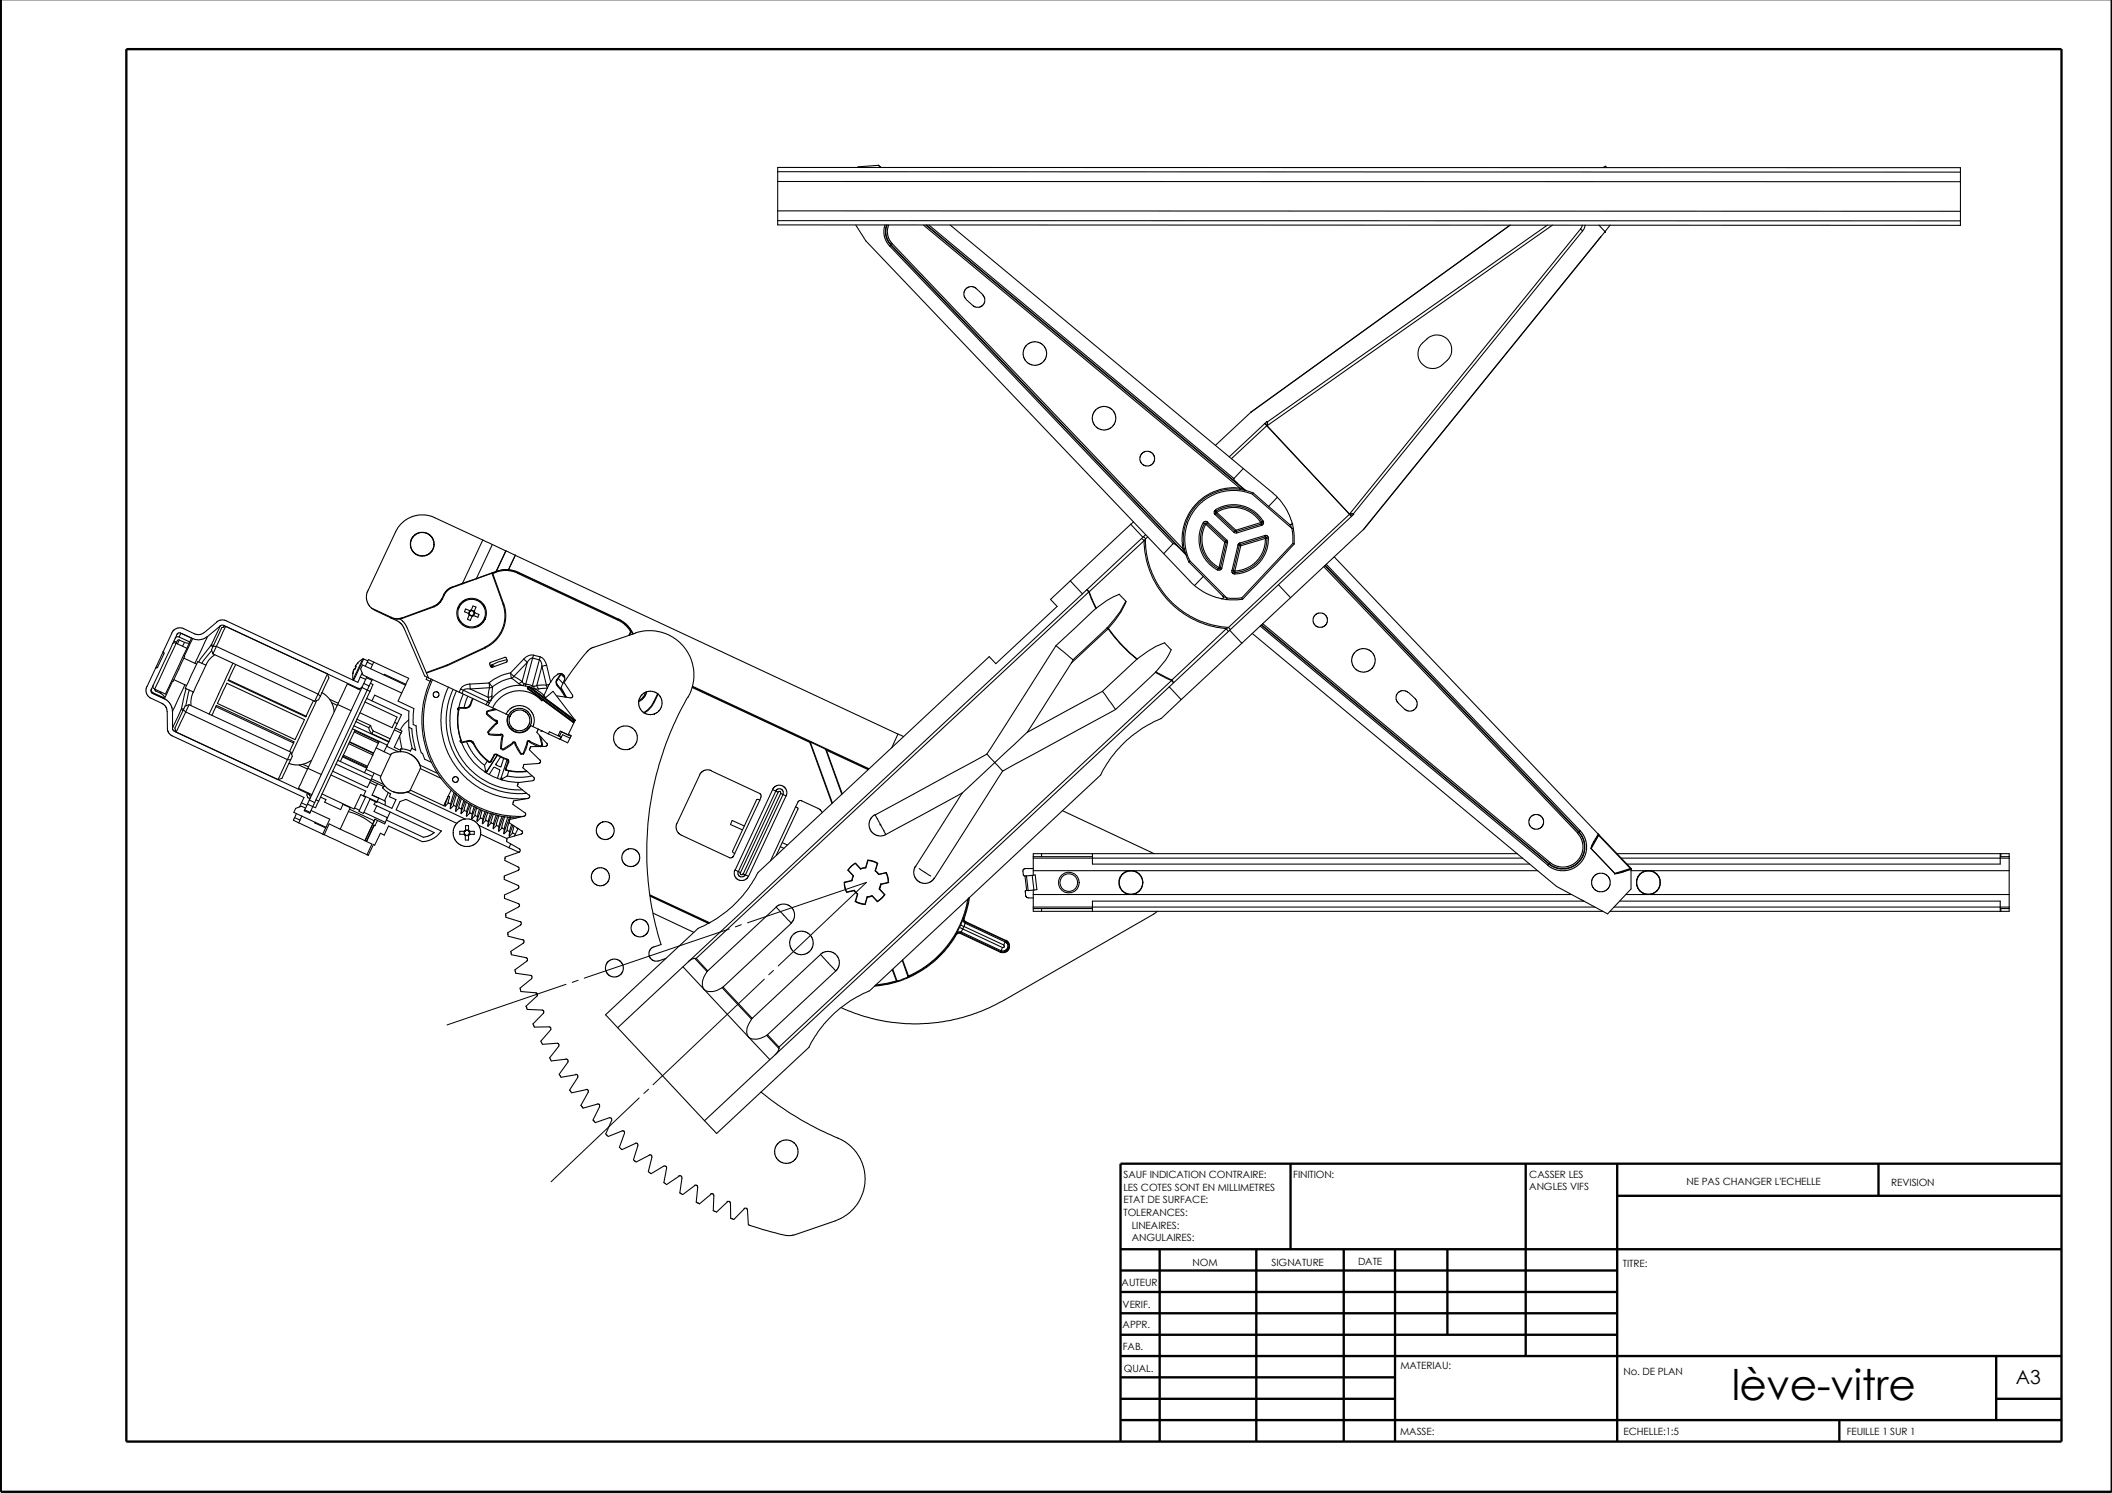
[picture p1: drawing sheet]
<svg xmlns="http://www.w3.org/2000/svg" width="420mm" height="297mm" viewBox="0 0 420 297" stroke-linecap="round" stroke-linejoin="round" font-family="sans-serif">
<defs><g id="words">
<text font-size="8.4" x="344.5" y="278.5">lève-vitre</text>
<text font-size="3.9" x="401.1" y="275.4">A3</text>
<g font-size="2">
<text x="223.5" y="234.4">SAUF INDICATION CONTRAIRE:</text>
<text x="223.5" y="236.9">LES COTES SONT EN MILLIMETRES</text>
<text x="223.5" y="239.4">ETAT DE SURFACE:</text>
<text x="257.3" y="234.4">FINITION:</text>
<text x="304.2" y="236.9">ANGLES VIFS</text>
<text x="304.2" y="234.4">CASSER LES</text>
<text x="335.5" y="235.8">NE PAS CHANGER L'ECHELLE</text>
<text x="376.2" y="236">REVISION</text>
<text x="223.5" y="241.9">TOLERANCES:</text>
<text x="225.2" y="244.4">LINEAIRES:</text>
<text x="225.2" y="246.9">ANGULAIRES:</text>
<text x="237.3" y="251.8">NOM</text>
<text x="253" y="251.8">SIGNATURE</text>
<text x="270.2" y="251.8">DATE</text>
<text x="223.1" y="255.9">AUTEUR</text>
<text x="322.9" y="252.1">TITRE:</text>
<text x="223.3" y="260.2">VERIF.</text>
<text x="223.3" y="264.3">APPR.</text>
<text x="223.4" y="268.6">FAB.</text>
<text x="223.6" y="273">QUAL.</text>
<text x="278.6" y="272.4">MATERIAU:</text>
<text x="323" y="273.5">No. DE PLAN</text>
<text x="278.5" y="285.4">MASSE:</text>
<text x="323" y="285.5">ECHELLE:1:5</text>
<text x="367.4" y="285.5">FEUILLE 1 SUR 1</text>
</g>
</g></defs>
<g fill="none" stroke="#000" stroke-width=".47">
<path d="M.2 -.1v296.9h419.9v-296.9M25.1 9.8h385v277h-385zM256.7 231.5v17M303.5 231.5v38.3M321.7 231.5v55.3M321.7 237.9h88.4M373.7 231.5v6.4M410.1 231.5h-187.2v55.3M222.9 248.5h187.2M222.9 252.8h98.8M222.9 257h98.8M230.7 248.5v38.3"/>
<path d="M249.9 248.5v38.3M267.3 248.5v38.3M277.5 248.5v38.3M287.9 248.5v17.1M222.9 261.3h98.8M222.9 265.6h98.8M222.9 269.8h187.2M222.9 274h54.6M222.9 278.3h54.6M397.1 269.8v12.7M397.1 278.3h13M222.9 282.5h187.2"/>
<path d="M365.9 282.5v4.3"/>
</g>
<g fill="none" stroke="#000" stroke-width=".21">
<path d="M154.7 33.3l235.3 .1v11.4l-235.3-.1zM154.7 36.1l235.3 .1M154.7 34.2h235.3M174.7 32.9l-4 .3-.1 .1M174.7 32.9l.5 .4M174.7 32.9l.6 .4M318.9 33.3l.5-.2 .2 .2M154.7 42h235.3M154.7 43.9h235.3M170.3 44.8l1.9 3.1 59.3 62.3M176.1 44.7l-.3 1 .1 1.3 .4 1.1 .7 .8M176.4 44.8l-.3 .9 .1 1.1 .4 1.1 .6 .8"/>
<path d="M176.5 44.7l-.3 1.1 .1 1.1 .5 1.2 .5 .6M176.8 44.8l-.2 .8v1l.3 1.2 .6 .6M177 48.9l56.4 59.3M177.2 48.8l-.2 .1M177.2 48.8l57.2 60M177.3 48.7l.2-.2 57.9 60.7M177.3 48.7l-.1 .1M177.3 48.7l58.5 61.5M183.7 44.8l63 52.3M184.2 44.8l63.4 52.7M184.4 44.8l61.8 51.4M184.8 44.8l60.7 50.4"/>
<path d="M189 44.8l58.3 48.4M195.5 58.7l.4 .7v.8l-.3 .5-.8 .4h-.6l-.5-.2-1.5-1.3M195.5 58.6l-1.5-1.4-.5-.2-.7 .1-.8 .5-.2 .6v.7l.4 .6M300.4 44.8l-51.5 37.2M307.8 44.8l-55.7 39.1h-.1l-7.5 7M308.9 44.8l-56.8 39.9M314.4 45.6l.5 .3M314.4 45.6l-45.9 56.6M314.8 44.8l-.4 .8M315.3 44.8l-.1 .5-.4 .7-45.6 56.2 .1 .1-15 14M318.1 44.8l1.3 1.3M318.2 47.5l-47 57.9"/>
<path d="M318.2 47.5h.1M318.4 47.2h.1M318.4 47.2l-.2 .3M319.4 46.1h.1M319.4 46.1l-1 1.1M320.3 44.8l-1 1.3M204.2 68.7l.7-.5 .8-.2 .8 .1 1 .5 .5 .7 .2 .8-.1 .9-.4 .8-.8 .7-.8 .2-.9-.1-.8-.4-.7-.9-.2-.8 .1-.8 .6-1M283 68.2a3.6 3.6 0 0 1 3.7-1.4 2.94 2.94 0 0 1 1.2 4.9 4 4 0 0 1-2.8 1.6 2.95 2.95 0 0 1-2.8-1.8 2.95 2.95 0 0 1 .7-3.3zM217.9 81.6l.7-.5 .8-.2h.9l1 .6 .5 .7 .2 .8-.1 .9-.4 .8-.9 .6-.8 .3-.8-.1-.8-.5-.7-.8-.2-.8 .1-.9 .6-.9M245.5 95.2l.1 .4 .6 .6M246.2 96.2l1.7 1.4M246.6 97.1l-1.6-.1-1.3 .2-2.4 .7-1.6 .9-1.9 1.6-1.3 1.9-.6 1.1-.5 1.4-.2 2.1 .2 2.3"/>
<path d="M246.7 97.4l1.1 .2-.2-.1M246.7 97.1l.9 .4M246.7 97.4l-2.5-.1-2.1 .5-2 1-1.1 .7-1 1-1.5 2.2-.8 1.9-.3 2 .2 2.6M246.7 97.1v.3M247.3 93.2l6.8 5.7M247.3 93.2l-1.8 2M247.6 97.5l.3 .1M247.9 97.6l1.4 .5M248.9 82l-7.1 6.6M248.9 82h.1M249.2 98.3l-1.2-.4-1.5-.3h-1.7l-1.3 .1-2.5 .9-1.6 1-1.1 1.1-1 1.3-.7 1.1-.6 1.6-.2 1.2v2.8l.4 1.6 .5 1.3M249.2 98.3l7.8 6.9"/>
<path d="M249.3 98.1l-.1 .2M249.3 98.1l3.1 2.7M252 84.7l-7 6.6M252 84.7l16.5 17.6M252 84.7l-.4-.5 .4 .5M252 84.7h.1M252.1 84.6l-.1 .1M252.1 84.6v.1M252.1 83.9v.7M252.2 83.9l-.1 .8M254.1 98.9l1.3 1.6 1.1 1.9a3.2 3.2 0 0 1 .5 2h-.4M254.1 98.9l-1.7 1.9"/>
<path d="M81.8 107.3l.8-1 .5-.3 .5-.1 1.3 .1 .5 .3 .8 1.1 .1 .5-.1 1.2-.3 .6-1 .8-.5 .1-1.3-.1-.5-.3-.8-1.1-.2-1.2 .3-.6M86.3 108.3v-.6l-.5-.9-.9-.7-.9-.2-.9 .2-.6 .3-.7 1-.2 .8 .2 .9 .4 .6 .7 .6 1 .3 .8-.1 .8-.4 .7-1 .1-.8M87.9 119.2l-.7 .9-.9 .5M88 119.2l-.3 .6-.5 .5-.9 .4M88.3 118.4h.1M88.3 118.4l-.4 .8M88.4 118.4l-.4 .8h-.1M90 116.8l-1 .5-.7 1.1M90 116.8v.1M90 116.9l-.9 .4-.7 1.1M92 116l.1 .2M92 116l-2 .8"/>
<path d="M94.8 115.1l-.1 .1M94.8 115.1l-2.8 .9M96 107.4l1.9 .9M96 107.4l-10.3-4.7-1.1-.3-1.5 .1-1.2 .3-1.2 .6-1.2 1.1-.7 1-5.8 12.4-.1 1.1 .2 .8 .3 .6 .5 .5M96 107.4l-4 8.6M97.9 114l.1 .1M97.9 114l2.2 6.2M97.9 114l-7.9 2.9M97.9 108.3l-3.1 6.8M97.9 108.3l2.7 1.3M98 114.1l2.2 6-.1 .1M98.5 113.7l.8-.2a5.6 5.6 0 0 1 2.7 0l1.1 .5"/>
<path d="M98.6 113.8v.1M98.6 113.8l-.7 .2M98.6 113.9l1-.3 1.4-.1 1 .2 1 .3M98.6 113.7v.1M98.6 113.9l-.6 .2M98.6 113.7l-3.8 1.4M98.7 113.7h.1M98.7 113.7h-.1M98.8 113.7h-.1M100.6 109.6l-1.9 4.1M100.6 109.6h.1M100.7 109.6l1.8 .8"/>
<path d="M100.7 109.6l-1.9 4.1M101.2 113.3h-1.1l-1.3 .4M101.2 113.3v.2zM101.2 113.3h.1M101.2 113.3l2 .6M102.5 110.4v.1M102.5 110.4l-1.3 2.9M102.5 110.5l-1.3 2.8M102.5 110.5l76.1 35.5M103.1 114l-.1 .1 20 9.3M103.1 114l19.9 9.3M103.2 113.9l-.1 .1"/>
<path d="M103.2 113.9l19.8 9.4M212.9 115.6l2.4 2.6M215.3 118.2l-92.4 86.3M216.6 117.8l1.4 3.2M216.6 117.8l-78.1 72.9M216.7 117.7l1.4 3.3M216.7 117.7l-.5-.4 .4 .5M216.7 117.7l-.1 .1M223.9 119.6l-1.2-1.4-2.5 1.3-2.1 1.5M223.9 119.6l.1 .1a16.2 16.2 0 0 1-3.5 5.3M223.9 119.6a16.6 16.6 0 0 1-3.6 5.3M224.9 104.3l-15.9 15 1.3 1.3-12.2 11.4-1.3-1.4-46 43-1.6 2.7a23.2 23.2 0 0 1-10.4 8.4l-18.3 17.2 19.7 21.1"/>
<path d="M224.9 104.3l2.5 2.6M225.5 103.8l-.6 .5M227.1 107.1l.5 .5M227.4 106.9l-12.1 11.3M227.5 106.8l.4 .4M227.6 107.6l-10.9 10.1M227.6 107.6l.1 2.1 .4 2 1.1 3.1 1.7 2.8 1.9 2.3 2.7 2.2 2.5 1.4 2.7 1 3.3 .6M227.9 107.1l.1 2.8 .4 1.7 .8 2.4 1.4 2.7 2.1 2.7 3 2.5 2.4 1.4 2.8 1 3.5 .5M227.9 106.4l-.5 .5M227.9 107.2l-.3 .4M228.3 106.8l-.4 .4M231.5 110.2l6.1 6.3 1.8-1.8"/>
<path d="M233.4 108.2l1 .6M233.4 108.2l-1.9 2M234.4 108.8l1.5 1.5M235.4 109.2l.4 1M235.6 109.2h-.2M235.6 109.2l.3 1.1M235.8 110.2l.1 .1M235.9 110.3l.1 .1M236 110.4l.5 1.4M236.5 111.8l2.9 2.9M236.8 111.6l-.3 .2M236.8 111.6l7.3 7.4"/>
<path d="M237.6 116.5l2.5 1.6 1.6 .7 1.3 .3M239.3 104l-.5 1.3-.3 1.3v1.3l.3 1.4 .6 1.4 .7 1.1 1.7 1.4 .4 .2 .1-.2M239.4 114.7l3.9 4 .8 .3M239.6 104.2l-.4 .9-.4 1.6v1.2l.3 1.4 .5 1 .8 1.3 .9 .9 1 .6M239.6 104.2l.3 .1M239.9 104.3l-.5 1.1-.3 1.2v1.3l.3 1.3 .5 1.2 .8 1.1 1.8 1.4M239.9 104.3l3.8 3.6M240.1 104.1l.2-.2 3.7 3.5M240.1 104.1h-.3l-.2 .1M240.1 104.1l-.2 .2M240.1 104.1l3.8 3.6M240.3 103.9l-.6-.2-.3 .3 .2 .2"/>
<path d="M241.7 102.4l3.8 3.5M241.8 101.5l-.3 .3v.4l.2 .2M241.9 101.7l1-.6 1.7-.4h1.1l1.3 .1 1.2 .5 1.3 .8 .9 .9 .7 .8M241.9 102.2l-.2 .2M241.9 102.2l3.8 3.5M241.9 101.7v-.1a.42 .42 0 0 1 .4-.5l1.3-.5 1.3-.2h1.1l1.6 .4 1.9 .9 1.1 1 .7 1M241.9 101.7l-.1 .2v.3M241.9 101.7l.2 .3M242.1 101.9l1.2-.6 1-.3h1.6l.9 .1 1.5 .5 .9 .6 .9 .8 .7 1M242.1 102l-.2 .2M242.1 102l3.8 3.5M242.5 112.9l-.2 .3"/>
<path d="M242.5 112.9l.3 .1M242.8 113h.3M242.8 113l-.2 .2h-.3M243.1 113l-.4 .4h-.5M243.3 118.6l.1 .3-.4 .2M243.7 107.9h.3M243.7 107.9l-1.2 5M243.9 107.7l.1 .2M243.9 107.7l-.2 .2M244 107.9l.2 .1M244 107.9l-1.2 5.1M244 107.4l.2 .6"/>
<path d="M244 107.4l-.1 .3M244.1 119l-.1 .3-1-.2M244.2 108l-1.1 5M245.1 113.5v.4l.5 .3M245.4 113.6v.1l.2 .2M245.4 113.6h.2M245.5 105.9l.5 .1M245.6 113.9v.3M245.6 113.6v.3M245.7 105.7l-.2 .2M245.7 105.7h.2M245.9 105.5v.2"/>
<path d="M245.9 105.5l-.2 .2M245.9 105.7l.1 .3M246.3 108.5h.2M246.3 108.5l-1.2 5 .3 .1M246.5 108.5l.3 .1M246.5 108.5l-1.1 5.1M246.7 108l-.4 .2v.3M246.7 108v.3M246.7 108.3l-.2 .2M246.7 108.3l.1 .3M246.8 108.6l-1.2 5M247 119h-2.9"/>
<path d="M247 119l.2 .3M247.2 119.3h-3.2M250.8 104l.1 .3M250.8 104l-4.9 1.5M250.9 104.3l.1 .2M250.9 104.3l-5 1.4M251 104.5l-5 1.5M251.1 103.8l.2-.1 .1 .4-.4 .4M251.1 103.8v.3l-.2 .2M251.1 103.8l-.3 .2M251.6 106.6h.4l.3 .4M251.6 106.6l.1 .2"/>
<path d="M251.6 106.6l-4.9 1.4M251.7 106.8h.2l.1 .3M251.7 106.8l.1 .3M251.7 106.8l-5 1.5M251.7 107.1v1.2l-.3 1.1-.4 .8-.9 1.3-.9 .9-1.3 .7-2.3 .5M251.8 107.1l-5 1.5M252 107.1v.9l-.4 1.6-.6 1.3-.7 .9-1.1 .9-1.1 .6-1.2 .4-1.3 .2M252 107.1h.3l-.3 2.2-.5 1.2-.9 1.4-1.1 1-1.3 .7-1.3 .4-1.3 .2M252 107.1h-.2M252.4 100.8l4.2 3.6M254.3 116.3l2.4 2.6M254.3 116.3l-9.7 9.1"/>
<path d="M256.6 104.4l.4 .8M256.7 118.9l-21.7 20.3M257 105.2l.2 1.3v1.6M257.1 104.1l.2 1M257.2 108.1l.3 .1-10.3 11.1M257.2 108.1l-10.2 10.9M257.3 105.1l-.3 .1M257.3 105.1l.2 1.3-.1 1.8M263.3 112.7l50.5 53M263.6 112.5l50.5 53.1M263.6 112.4l50.5 53.1M263.9 112.3l50.5 53"/>
<path d="M265.4 110.8l52.6 55.1M268.5 102.3l.4 .4-.4-.4M268.5 102.3l-24.1 22.5M268.5 102.3h.1M268.5 102.2l.1 .1M268.6 102.3h-.1M268.6 102.3h.7M269.3 102.2h-.8M271.2 105.4l-14.5 13.5M30.1 138.9l2.3 1.1 .6 .6 .3 1v3.6l.3 .7 .7 .5M30.2 137l-.2 .5 .4 .5M30.2 137l-.1 .4 .3 .4"/>
<path d="M30.4 137.8v.2M30.4 136.4l.1 .4 .3 .3M30.4 137.8l2.2 1M30.4 136.4l-.2 .6M30.8 137.1l.1 .4M30.9 137.5l1.1 .4M31 132.9l-1.9 4 .1 1.1 .3 .6 .5 .3M31 137.2l-.1 .3M32 137.9l.7 .7-.1 .2M32 137.7v.2M32.4 129.7l.2 .1v.2l-1.2 2.8-.4 .1M32.6 138.8l-.1 .1"/>
<path d="M32.7 139l.8 .5 .4 .6 .3 .7 .1 .8M34.3 135.6l-1.6 3.4-2.3-1M34.4 128l-4 8.4M34.6 135.2l2.5 1.2M34.6 127.6l-.2 .4M34.6 127.6l.5 .2M34.9 127l-.3 .6M35 128l-.5-.1-.1 .1M35 128l-4.2 9.1M35 128l2.2 1M35.1 127.8l-.1 .2M35.6 126.7h-.4l-.3 .3"/>
<path d="M35.6 126.7l2.1 1M35.7 127.3l-.4 .8M35.7 127.3h-.3l-.3 .5M35.7 127.3l1 .5M36 126h-.6l-.5 1M36 126l-.4 .7M36 126l2.1 1-.4 .7M36.1 126l2.2 1M36.5 130.4l.2 .2-2.3 5h-.3M36.6 130.9l2.5 1.2M36.7 127.8l-.4 .8M36.7 127.8l1 .2"/>
<path d="M36.8 136.2l-2.5 5.4M37 137l-.9 4M37.2 129l-4.3 9.1-2.1-1M37.7 137.3l-.8 3.2M37.7 128l-.5 1M37.7 127.7v.3M38.3 127l-1.7 3.6M41 132.3l-1.6-.7-1.5 3-1 2.3 1.6 .8M41.3 126.7l-2.5 5.3M41.3 126.7l-.8 .4-.8 .2-1.4-.3M42 128.4l-2.5 3.3M42 128.4l.3 .3"/>
<path d="M42.1 129.4l-1.9 2.6M42.4 130.1l20.2 9.4M42.4 128.6l1.7-3.7 .8-.3-1.9 4M42.4 128.6l-.3 .7 .3 .8M42.4 128.6h.6M42.5 128.4h-.5M42.7 130.3a6.3 6.3 0 0 0-2.2 3l-1 2.1a14.2 14.2 0 0 0-1.5 4.2v.8M43 128.6l-.6 1.5M43 128.6l20.3 9.5M43.1 123.7l.7-.3h1.1l26.3 12.4 .5-1.1M43.1 123.8l-2.5 2.1-.7 .3h-1.1l-2.6-1.3h-.8l-.8 .4-.4 .6-3.2 7M43.8 124.5l-1.8 3.9"/>
<path d="M43.8 124.5l-2.5 2.2M44.6 124.5l-.2 .3M44.6 124.5l-.5-.1-.3 .1M44.6 124.5l26.7 12.4M45.1 135.9l15.5 7.3-1.9 4-15.4-7.2zM45.5 135.3l-.1 .1 15.4 7.2 .1-.1M45.5 135.3l15.4 7.2M46.3 132l-4.7 10.1M46.9 132.2l-1.4 3.1M62.3 139.4l-1.4 3.1M63 139.4l-5 10.7M63.3 138.1l1.8-4 .3 .8-1.7 3.6"/>
<path d="M63.3 138.1l-.7 1.4M63.3 138.1l.4 .4M63.7 138.5l-.3 .7-.8 .3M64 137.8l.8 .5 1 1.1 .5 1.1 .2 1.1M65.6 139.1l1.7 .8M66 139.8l1.1 .5M70.3 133.3l-.1 .7v1.2M70.3 133.3l-.1 .7M70.6 133.1h-.1l-.2 .2M70.7 132.9l-.1 .2M70.7 132.5l.1 .3M70.7 132.5l.2 .1-.3 .5"/>
<path d="M71.2 131.9l-.5 .6M71.2 131.9h.1M71.3 136.9l-.1 .2M71.7 134.7l1.1 .5M71.7 137.3l-2.6-1.2-1.9 4.1M72 136.8l1.1 .5M72 136.8l-10.5 22.4M72 136.7l-.3 .2h-.4M72 133.9l-.3 .8M72.2 131.1l-1 .8M72.2 131.1l-2 4.1M72.2 131.1h.1"/>
<path d="M72.3 131.1l-2 4.3-.1-.2M72.3 131.1l.9 .4M72.4 136l-.4 .8M72.4 136l1 .5M72.6 139.7l6.4 3-.5 1M72.9 134.8l-.5 1.2M72.9 134.8l1.1 .5M72.9 138.9l7 3.3-.9 1.8M73 134.7l-.1 .1M73 134.7l-.8-.4-.5-1.2 .4-.8 8.6 4M73 134.7l1.1 .5M73.1 131.7l.2-.5 1.1 .5"/>
<path d="M73.1 131.7l1 .5M73.1 131.7l-.4 .8M73.1 137.3l-10.5 22.4M73.1 137.3l.5 .2M73.4 136.5l-.3 .8M73.6 137.5l-10.2 21.9M73.7 135.9l.5 .3-.6 1.3M73.9 121l3.9 1.8v.1zM74 139.4l.5-1.1 6.9 3.2v3.2M74 135.3l-.6 1.2M74.1 135.2l-.1 .1M74.1 135.2l5.8 2.7"/>
<path d="M74.1 132.2l-.4 .9M74.4 131.7l6.9 3.3-.6 1.1M74.4 131.7l-.3 .5M76.4 134.3l.1-.1 4.2 1.9M77.8 122.9l1.8 1 .5 .5 .2 .6M77.8 122.9l1 .3 1.2-.2M77.8 122.8l1.1 .3 1.1-.2M79.5 123.1l.8 .6 .6 1.1 4.3 10.1M79.9 137.9l-.7 1.6 3.1 1.5-.1 3.1 .6 .3M80 122.9v.1M80.4 125l4.1 9.5 .7 .4M80.7 136.3l-.8 1.6"/>
<path d="M80.7 136.1v.2M85 134.7l-.2 .5 .8 .4M85.2 134.9l6.1 2.8M85.6 135.6l-.7 1.7-.7 2.8-.3 2.4 .1 2.3 .3 2.4 .5 1.9 .9 2.4 1.2 2.1 1.5 2.1 2 2.1 1.2 1 2 1.3 2 1 2.2 .8 2.6 .6 2.3 .2M85.8 135.1l-.2 .5M86.1 135.3l-.9 2.1-.6 2-.3 2.6v2.8l.4 2.6 .7 2.5 .9 2.1 1.1 1.8 1.5 2.1 2 2 1.5 1.1 2 1.2 3 1.3 2.1 .6 2.5 .3h2.3M86.3 120.6v.1M86.3 120.6l-6.3 2.3M86.3 120.7l-6.3 2.3M89 132.3v.1M89 132.3l-4.2 1.5M89 132.4l-4.1 1.5"/>
<path d="M89.2 136.7l-1 2.7-.3 1.7-.2 1.9a12.6 12.6 0 0 0 .5 4l.9 2.7 1.5 2.7 2.3 2.5 1.8 1.4 1.8 1.1 2.9 1.1 2.8 .4 2.8-.1M90.2 137.2l-.7 1.4-.5 1.9-.2 2.2v1.9l.2 1.3 .6 2.2 .7 1.8 1 1.7 1.1 1.4 1.7 1.6 1.6 1.2 1.5 .7 2 .8 1.4 .3 2.1 .3 2.1-.1M90.8 137.5l-.7 1.8-.4 1.8-.2 3.3 .2 1.3 .5 2 .6 1.6 1 1.6 1.1 1.5 1.1 1.1 1.5 1.3 1.6 .9 1.6 .7 1.8 .5 1.9 .2h1.5M91.3 120.9l.8-1.1 .9-.5h1.3l.7 .2 1 .7 .5 1 .1 1.3-.3 .6-.7 1-1 .5-1.3 .1-.6-.2-1-.8-.5-.9-.1-1.3 .2-.6M91.3 137.7l.6 .3M91.6 137.1l.6 .2M91.6 137.1l-.3 .6M91.9 138l4.8 2.2M92.1 138.1a12.4 12.4 0 0 0 11.1 17.6M92.2 137.3l-.3 .7M92.2 137.3l4.8 2.3M93.1 138.5l-.8 2.3"/>
<path d="M93.2 122l.1 .4M93.2 122l.2 .1M93.3 122.4l-.3 .8 .5 .2 .4-.8M93.3 122.4l.6 .2M93.4 122.1v.2M93.4 122.3l-.1 .1M93.4 122.3l.3 .2h.3M93.5 121.5l.1 .1M93.5 136.1a2.04 2.04 0 0 0-1.9 1M93.5 136.1v1M93.5 121.5l-.9-.3-.2 .5 .8 .3M93.5 121.5l-.3 .5"/>
<path d="M93.5 137.1a1.44 1.44 0 0 0-1.3 .2M93.5 137.1l3.6 1.6M93.6 121.6l-.3 .2v.3M93.7 121.5l-.1 .1M93.7 121.5h.3l.3 .3M93.8 121.4l-.3 .1M93.8 121.4l-.1 .1M93.8 121.4l.3-.8 .6 .2-.4 .8M93.8 121.4l.5 .2M94 122.5l-.1 .1M94 138.9l-.4 1.4M94.1 122.4l-.1 .1"/>
<path d="M94.1 122.4l.1 .1M94.1 139l-.5 1.3M94.2 122.5l-.3 .1M94.3 121.8l.2 .1M94.3 121.8v.3l-.2 .3M94.3 121.6l.2 .3M94.3 121.6v.2M94.5 121.9l.8 .4-.2 .5-.9-.3M94.5 121.9l-.3 .6M96.6 128.9l-.1-.1-7.5 3.5M96.6 128.9l-7.6 3.5M97 139.6l.4 .3"/>
<path d="M97 139.6l-.3 .6M97.1 138.7l.1 .6M97.2 139.3l-.2 .3M97.2 139.3l.5 .1M97.3 135.9l.1 .9M97.3 135.9l.7 .8M97.3 135.9l-3.8 .2M97.4 139.9l-.3 .5M97.4 136.8l-.3 1.9M97.4 136.8l-3.9 .3M97.6 132.5l.3 .3M97.7 139.4l-.3 .5"/>
<path d="M97.7 132.3l.1 .3M97.8 132.6h.1M97.8 132.6l.1 .2M97.9 138.5l-.2 .9M97.9 138.5l-.8 .2M98 136.7l-.1 1.8M98 136.7l-.6 .1M98.1 132.5l-.2-.3-.1 .2v.2M98.1 132.5l-.3 .1M98.1 132.5l.3 .1M100.1 120.2l.3 1.3v1.6l-.4 2-1.2 1.9-1 .9-1.3 .8M100.2 120.1l.4 1.5v1.4l-.5 2.1-.5 1.1-.9 1.1-1 .9-1.1 .7"/>
<path d="M100.7 130.9l-.3-.1-2.9 1-.1 .3 .2 .5M100.7 131l.2 .4-.1 .3-2.9 1.1M100.8 131.2l-1.7 .5-1.6 .7M101.5 133.9l-2.1 .6-2.1 1.3M101.5 133.9l.3 1.1M101.5 133.9l.7 .7M101.7 134.9l-2 .7-1.7 1.1M101.8 135l1.4 1M102.2 134.6l1.7 1M102.2 134.6l-.4 .4M103.2 136l.8 .4M103.9 135.6l.4 .4"/>
<path d="M103.9 135.6l-.7 .4M104 136.4l-2.1 .1-1.6 .5-1.6 1.1-1.1 1.3M104 136.4l.6 .1M104.2 131.1l.7 .7M104.2 131.1l-2.7 2.8M104.3 136l-.3 .4M104.3 136l.3 .1M104.6 136.5l.5 .1M104.6 136.1v.4M104.6 136.1l1.3 .3M104.9 131.8l-1 3.8M104.9 131.8l-2.7 2.8"/>
<path d="M105.1 137.1l9 6.7M105.1 137.1l8.9 6.6M105.1 137.1h.1M105.1 137v.1M105.1 137l8.9 6.5M105.3 136.8h-.2v.2M105.3 136.7l-.3 .1 .1 .3M105.3 136.8l8.9 6.5M105.4 136.7l-.1 .1M105.4 136.7l-.3-.1-.2 .2 .2 .3M105.4 136.7l8.9 6.6M105.4 136.7l3 2.2"/>
<path d="M105.5 136.7l.2 .1M105.7 136.8l.5 .2M105.9 136.4l.3 .1M105.9 136.4l-.2 .4M105.9 130.9a1.26 1.26 0 0 0-1 .9M105.9 130.9l-1.3 5.2M105.9 130.9l1.4 .4M106.1 130.3a2.07 2.07 0 0 0-1.9 .8M106.1 130.3l-.2 .6M106.1 130.3l1.4 .4M106.2 137l.8 .4 1.2 .9M106.2 136.5v.5"/>
<path d="M106.2 137l1 .1M106.8 136.4l-.6 .1M106.8 136.4l.4 .7M107.3 131.3a1.49 1.49 0 0 1 .5 1.2M107.3 131.3l-1.4 5.1M107.5 130.7a2.12 2.12 0 0 1 1.2 1.6M107.5 130.7l-.2 .6M107.8 139.4l-1.1-1-1.9-.8a5.6 5.6 0 0 0-2.8 0l-1.3 .4-1 .7-1 1-.7 1.1M107.8 132.5l-1 3.9M107.8 132.5l.9 3.8M108 139.3l-.2 .1M108.2 138.3l.4 .5"/>
<path d="M108.4 138.9l6 4.4M108.4 138.9l1.6-1.4 4.4 5.8M108.7 136.3l-1.9 .1M108.7 136.3l.2 .6M108.7 132.3l-.9 .2M108.7 132.3l.8 3.4M108.9 136.9l-1.7 .2M108.9 136.9l-.7 1.4M108.9 136.9h.1M109.3 136.2l-.6 .1M109.3 136.2l-.4 .7M109.5 135.7l-.2 .5"/>
<path d="M109.5 135.7l.7-1 .7-.6 .6-.1 .6 .3 .2 .4v.5l-.7 1.6 1.1 1.9M110.7 135.2l-.1 .4 .1 .6 1 1 .9 1.5M110.9 136.4l1.5 2.3M110.9 135.3l-.2 .5 .2 .6M111.1 135l.9 1M111.5 134l.8 .9M111.5 134l-.6 1.3M111.6 134.2l-.7 1.1M112.3 135.8l1.6 2.5M113.9 138.3v.3l-.3 .3-2.9-.5M123 123.4l.6 .3 1 .8 .8 1.1M123 123.3v.1"/>
<path d="M123 123.2l1.7 1.2 .9 1.2M123.1 123.1l1.2 .9 .7 .5 1 1.6M125.6 125.6l-.5 .8M125.6 125.6l.2 .6M125.6 125.6l-.3 .8M126.4 125.9l2.1-.4h1.8l1.4 .3 1.3 .5 1.3 .7 1 .8 .8 .9 .6 .9 .7 1.5 .6 2.5v1.4l-.2 1.5-.9 2.2M126.4 126l-8.4 2.8-1 .7a37.7 37.7 0 0 0-4.8 6.3M128.4 137.7l-.3 .7-.5 .6-.5 .4M128.7 137.6l-.6 1.2-1.1 .8M130.1 139.6h.1M130.1 139.6l-.5 .9-1.6 1.3M130.2 139.6l-.5 .9-.8 .9-.7 .5"/>
<path d="M130.8 138l-.7 1.6M130.9 138.1l-.7 1.5M136.9 138.7a61 61 0 0 0-8.2 29v3.8a60.4 60.4 0 0 0 2.8 16.4l-1.5 .5-.5 .3-.4 .7 .1 .9 .3 .5 .7 .4h.7l1.6-.5M137.7 136.8l23.4 10.9M137.7 136.7l23.4 11M137.7 136.5l35.2 16.5M210.1 128.4l3.4 2.9M210.1 128.4l-13.8 21.6M213.1 131.9l-8.7 13.8M213.5 131.3l-.4 .6M218 121.1l-7.9 7.3M218.1 121l-.1 .1"/>
<path d="M219.3 137.5l-14.9 8.2M219.3 137.5l2.6 3.6M220.2 124.9l-6.7 6.4M220.2 124.9l.3 .2M220.3 124.9l.2 .1M220.3 124.9h-.1M220.5 125v.1a31.7 31.7 0 0 0 5.7 6M220.5 125.1l-7.4 6.8M220.5 125.1l.2 .3a31.6 31.6 0 0 0 5.4 5.7M220.5 125v.1M226.2 131.1l3.7-2.5 1.8-.7 1.3 1.4a14.1 14.1 0 0 1-3.1 4.5M226.2 131.1l-6.9 6.4"/>
<path d="M229.9 133.8l-8 7.3M229.9 133.8l3.1 1.6M229.9 133.6l3.2 1.7M232.6 136.7l2.4 2.5M232.6 136.7l-92.4 86.3M233.1 135.4l-78.1 72.9M233.1 135.3l.4 .5-.4-.4M233.1 135.3v.1M235 139.2l-4 3.8M244 125.1l.4 .5M244 125.1l-10.9 10.2M244.4 124.8l.4 .5"/>
<path d="M244.4 124.8l-.4 .3M244.6 125.4l2.4 2.6M244.6 125.4l-12 11.3M249.1 126l60.6 50.4 10.1 5.4 4.7-4.9v-3.9M250.7 124.5l57.2 47.6 .2-.2M250.9 124.4l57.2 47.5M251 124.3l57.2 47.5M251.2 124.1l57.2 47.5M272.9 133l.6-1 .1-.8-.2-.8-.7-.9-.8-.4-.9-.1-.8 .2-.8 .7-.4 .8-.1 .9 .2 .8 .7 .8 .8 .4 .8 .1 .8-.2 .8-.5M280.1 137.8l-.5-.3-.8-.1-.9 .6-.2 .5v.7l.2 .5 1.6 1.4M280.2 137.8l1.5 1.3 .2 .6v.6l-.4 .8-.6 .3-.7 .1-.7-.4M34.3 144.9l.1 .3 .3 .3"/>
<path d="M34.3 141.6v3.3M34.3 146.4l26.2 12.3-.5 1M34.9 145.2l-.2 .3 26.8 12.5M36.1 141l.3 .4M36.1 141l.5 .1M36.1 141l-1.8 3.9M36.5 141.2l-1.3 2.7a1.43 1.43 0 0 0-.2 1.8l1.9-4.1M36.5 141.2l.4 .4M36.9 141.6l20.3 9.5M37.6 140.2l-.7 1.4M37.6 140.2l20.3 9.4M37.6 140.2l-.8 .3-.3 .7"/>
<path d="M43 140.6l-.8 1.7M43 140.6v-.3l15.5 7.3-.1 .2M43 140.6l15.4 7.2M57.2 151.1l-1.9 4 .9-.4 1.6-3.5M57.2 151.1l.6 .1M57.9 149.6l-.7 1.5M57.9 149.6l.3 .9-.4 .7M58.4 147.8l-.8 1.7M59.5 152.2l1.7 .8M60 159.7l1 .5M60 159.7l-.4 .8M60.3 152.1l1.1 .5"/>
<path d="M61.2 160l-.6 1.1M61.2 160l1 .5M61.2 152.9l-1.8 3.9 2.6 1.3M61.2 152.9l2.7 1.2M61.3 157.8l-.3 .4 .2 .5 .5 .2M61.4 158l.3 .3v.4M61.5 159.2l-.3 .8M61.5 159.2l1.1 .5M61.9 151.3l-1 .5-1 .3-1.2 .1-1.2-.3M62.6 159.7l-.4 .8M62.9 159.1l.5 .3M63.4 159.4l-.6 1.3-.6-.2"/>
<path d="M63.7 158.6l1.1 .5-.2 .5 3.2 1.5 .4-1.1 1.5 .7-2 4.3M64 157.9l6.4 3.1 1.4-2.9 .5 .3M65.8 154.2l7 3.2-.5 1M66.2 153.4l6.9 3.3 .7-1.5M66.8 152l7 3.2M67.2 140.2l2.6 1.2M67.2 140.2l-6 12.7M67.2 151.3l6.9 3.2M68.1 150.6l4.8 2.2M68.2 150.5l4.8 2.2M68.3 150.2l4.8 2.2M69.4 148l4.8 2.2-1.1 2.2"/>
<path d="M69.5 147.7l4.8 2.2M69.5 147.6l4.8 2.2M70.1 145l6.9 3.3M70.4 144.4l6.9 3.2M70.5 145.6l4.8 2.3M70.6 145.4l4.8 2.2M70.6 145.2l-2.9 6.3M70.8 143.6l2.6 1.2M71 143.1l2.7 1.3M71.6 141.8l6.4 3 .5-1.1M72.3 158.4l.4 .2-1.3 2.8 .9 .4 1.3-2.8 1.4 .6v-.1M72.3 158.3l2.7 1.2"/>
<path d="M72.8 153.1l3 1.3M72.9 152.8l-.4 .9M73 152.7l-.1 .1M73.1 152.4l-.1 .3M73.4 144.8l.1 .4 .5 .8M73.6 155.7l1.3 .6M73.7 144.4l.5 1M73.7 144.4l-.3 .4M73.7 155.3l1.4 .6M73.9 154.9l2.4 1.2M74 146l3.4 1.5M74 158.2l2.7 1.2-.1 .8"/>
<path d="M74.1 154.5l-.3 .7M74.2 145.4l-.2 .6M74.2 145.4l3.4 1.6M74.3 149.9l-.1 .4M74.3 149.8v.1M74.4 153.8l-.3 .7M74.7 159.5l-.3 .6 12 5.6-.9 .5-1.3 .4-7.3-3.4M74.8 148.8l3 1.4M74.9 156.3l-.9 1.9 1.3 .6-.3 .7M75.1 155.9l-.2 .4M75.1 155.9l1.2 .6M75.1 155.9h.1"/>
<path d="M75.3 147.9l-1 1.9M75.4 147.6l-.1 .3M75.4 147.5v.1M76.1 156.7l.7 .7 .9 .5M76.5 156.3l-.4 .4M76.5 156.3h.1M76.9 148.5l2.4 1.1M77 148.3l-.6 1.3M77.2 157.7l-.7 1.6M77.3 147.6l-.3 .7M77.4 147.5l-.1 .1M77.6 147l-.2 .5"/>
<path d="M77.7 157.9l-.2 .6 1.3 .6-.8 1.7-3-1.3M77.8 150l1.3-.4h1.6l1.7 1 .9 1.2 .4 1-2.3 4.6-1.2 .4h-1l-1.1-.3-1.3-.8-.9-1.3-.2-.9 2.1-4.5M78.3 157.6l.9 .2h1l.9-.2 11.5 5.4M78.4 145.2l1.4 .6M78.5 143.7l.5 .3M78.6 144.8l1.4 .7-.2 .3M79 144l-1.4 3M79.5 146.4l.5 2.6M79.7 149v.6zM79.8 145.8l-1.4 2.9 1.3 .6M81.3 143.2l-.8 .8-.8 1.3M81.4 144.7l.2 2.4 .4 1.8"/>
<path d="M81.4 144.7l.5 .3M81.6 157.2l6.7 3.1 .8-1.8M81.7 150.1l1 .7 .9 1.4 3.5 1.7M81.9 145l.3 2.4 .5 1.9-.8-.4-.3 .5-.8-.3-1.1-.1M82.8 144.4l.3 2.9 .7 2.5 .3 .1 .4 1.1 1.3 .7M83.6 152.9l4.1 2M88.6 159.6l-.1 .8M89.1 158.5l-.6 1.9 .8-.7M89.1 159.7l.6 .3M89.1 158.5h.3M89.2 158.4l.2 .1M89.4 158.5l-.2 1.2"/>
<path d="M89.7 157.2l-.6 1.3M90.3 157.6l-.6 2-.1 1.2M90.6 157.9l-1 3 .7-.7M90.8 158l-.6 2.2 .5 .3M91.3 140.8h1.4M91.3 158.4l-.5 1.8-.2 1.1M91.3 141.2l-.1 .2M91.3 141.2l-.2 1.5v1.3l.3 2.1 .4 1.2M91.6 158.6l-.9 2.4-.1 .3 .1 .1 .1-.1M91.6 147.2l.2 .1h-.2v.4l1.6-.3M91.8 158.8l-.5 1.9M92.3 159.2l-.5 1.6-.1 1"/>
<path d="M92.5 159.4l-.7 2.2v.2M92.7 140.8v.1h-1.6l-.1 .2 .3 .1M92.8 159.6l-.4 1.6M92.8 147.5l1.3 2.4 .9 1.1 1.4 1.3M93.2 147.4v.1M93.2 147.4h.5l.6 .5M93.2 147.5h.5l.4 .5 .2-.1 1.3 2.1 1.7 1.5M93.2 147.5l-1.4 .3M93.3 159.9l-.4 1.2-.1 1.2M93.5 140.2l-.3 .4-.5 .2M93.6 160l-.8 2.4 .7-.7M93.6 140.3l-.5 .5-.4 .1"/>
<path d="M94.1 147.9l1.3 2 1.9 1.7M96.4 152.3l.2 1M96.6 153.3l-.2 .2h.4M96.6 153.3l.2 .2M96.7 140.2l.4 .2M96.8 142l.8 .8 1 .7-1.7-1.5M96.8 142h.1M96.8 153.5h.1M96.8 141.6v.4M96.8 141.6h.2M96.9 153.5l-.2 .2M97 141.6l-.1 .4"/>
<path d="M97 151.4l-.6 .9M97.1 145.7l.1 .4M97.1 140.4l.9 .4M97.2 145.7l.1 .3M97.2 146.1l1.1 .2h1.3M97.3 146l-.1 .1M97.3 146l2.2 .1M97.6 151.5l-.3 .1M97.6 151.5l.1 .1M97.7 151.6h-.4M98 140.8l2.7 1.3M98.3 150.2l.1 .1"/>
<path d="M98.3 150.2l-.7 1.3M98.4 150.3l.1-.2 .3 .1 .1-.1 2.1 .9M98.4 150.3l-.7 1.3M98.5 141.1l-1.7 .5M98.5 143.4h.3l.1 .3-.3 .2M98.6 143.3a.4 .4 0 0 1 .3 .6l-.2 .2M98.6 143.9l-.2 .2a3 3 0 0 0-1.3 1.6h.1M98.6 143.9l.1 .2M98.7 144.1l-1.5 1.6M98.8 141.2l-1.8 .4M98.8 150.2l1.6 .8 .5 .2 .1-.1 .2 .5M98.8 150.1l-.3-.1-.2 .2"/>
<path d="M98.9 150.3l-2 3.2M98.9 150.2l-2.1 3.3M99.4 153.2l-.4 1.7M99.4 153.1l-1.1-.4-1 1.4M99.5 146.1l.3-.1 .2 .2v.5M99.5 146.1l.1 .2M99.6 150.6l-1 1.5 .4 .3 .7 .1 .5-1.6M99.6 146.3l.2-.1 .1 .1v.3M99.6 149l.4 .2M99.7 154.8v.3M99.7 154.8l.2 .4 .1-.3M99.7 154.8l.3 .1"/>
<path d="M99.7 148.8l.4 .3M99.7 148.8l-.1 .2M99.9 146.6l-.3 1.2v1.2M99.9 146.6l.1 .1M100 146.7l-.3 2.1M100.1 149.1l-.1 .1M100.5 152.9v.3h.3M100.7 153l.1 .2M100.7 142.1l.5 .2 .6-.8 .7-.4 1.1-.2 .7 .2 .9 .7 .4 .7 .1 1.1-.1 .6-.7 1-.7 .4-1.1 .1-.7-.2-.9-.6-.4-.8-.1-1.1 .2-.7M100.7 142.1l.8-1.1 .8-.5 1.3-.1 .9 .2 .6 .4 .6 .5 .4 .8 .2 1.3-.3 1M100.7 153.2l1.9 .4 2.3-.1M100.8 153.2l1.8 .3 2.2-.1"/>
<path d="M100.9 154.4l1.7 .2h1.4l1.9-.2M101.1 151.6h.1M101.1 151.6l-.4 1.4M101.1 151.6l-.2-.4-1.2 3.6M101.1 142.3l-.2 .8 .1 1.1 .5 .7 .9 .7 .8 .2 1.1-.2 .5-.3 .8-.9M101.2 153.4l-.3 1-.9 .5M101.2 151.6l-.5 1.4M101.5 142.5l.6-.8 .5-.3 .4-.1 1 .1 .6 .2 .7 .9 .1 .5-.1 1-.3 .6-.9 .6-.4 .2-1.1-.1-.5-.3-.7-.9-.1-1.1 .2-.5M101.9 147.9l.2-.3h.2l.3 .1v.3M101.9 147.9v.2l-.7 .4-1.2 .7M101.9 147.9l-1.8 1.2M102.1 147.9l.2-.2 .2 .3"/>
<path d="M102.1 159.6l-.1 .4 2.4 1.7M102.1 159.6h.1M102.5 148a4 4 0 0 0 1.1 2h.1M102.5 148h.1M102.6 148l1.1 1.9M103 156l-.1 .3 2.3 1.9M103 156h.1M103.7 149.9v.1M103.7 150h.4M104.1 149.9h-.4M104.1 149.9l.7-2.1h.2l-.3 1-.6 1.2M104.1 149.9v.1"/>
<path d="M104.1 152.4l-.1 .3 2.2 2M104.1 152.4h.1M104.2 152.1l-.1 .3M105.2 158.1a.43 .43 0 0 1-.1 .7l-2.9 .5-.1 .3M105.4 147.6l1.8 .9M105.4 147.6l-.3-.2-.1 .4M105.4 148.8l-.1 .4 2.1 2.1M105.4 148.8h.1M105.5 147.6l-.4-.2-.3 .4M105.5 147.6h-.1M105.5 147.6l2 .9M105.5 144.3l.5 .3"/>
<path d="M106 144.6l3.1 1.4M106.2 154.7a.4 .4 0 0 1-.2 .6l-2.9 .4-.1 .3M106.9 145.4l-.1 .3 2 2.2M106.9 145.4h.1M107.1 145.1l-.2 .3M107.3 146.3l.6 2M107.4 151.2l.1 .5-.3 .2-2.9 .2M107.5 146.5l.4 1.8M107.5 148.5h.1M107.8 148.2l-.3 .3M107.9 148.3l-.3 .3M108 145.5h-.4"/>
<path d="M108.8 147.9l.1 .2-.2 .4h-3.1l-.2 .3M109.1 146l2.3 1.1M109.1 146l.2-.4 2.3 1M111.1 146.3l.2 .1M111.4 147.1h.1M111.6 146.6l.1 .1M111.6 146.6l-.2 .5M111.7 146.7l-.2 .4M111.7 146.7l.2-.5 1.5 .7M113.1 146.1l.5 .2v.2M113.4 146.9l-.5 .9-1.4-.7M113.6 146.5l-1.9-.9-.4 .9"/>
<path d="M113.6 146.5l-.2 .4M114 143.5v.2M114 143.7l.1 .1M114.2 143.3l-.2 .2M114.3 143.3h-.1M114.3 143.3l-.3 .4M114.3 143.3h.1M114.4 143.3l-.3 .5M114.4 143.3l-1.4 2.9-1.5-.7-.5 .9M125.2 149l-.3 .1-1.3-.1-.8-.5-.6-.8-.1-.5 .1-1.3 .5-.7 .9-.6 .4-.2 1.3 .2 .9 .6 .4 .7 .2 .4-.2 1.4-.8 1-.6 .4M141.5 153.4l9.7 4.5 .2 .3-.2 1M141.5 153.3l-.5-.1h-.7l-.6 .3-.4 .5-4.7 9.9-.1 1 .4 .8 .5 .4 9.8 4.6 .5-.1 .5-.8"/>
<path d="M151.2 159.2l-.7-.1-4.8 10.2v.2l.5 .3M151.2 159.2l-5 10.6M153.7 157.1l.2-.3 .6-.5h1.1l.6 .5 .3 .4v.7l-.1 .4M153.7 157.1l-7.4 16 .6 .3M153.7 157.1l.6 .3M154.3 157.4l.2-.3 .8-.2 .5 .6v.6M154.3 157.4l.5 .2M154.3 157.4l-7.4 16M154.8 157.6l-7.5 16-.4-.2M154.8 157.6l.3-.2 .2 .5M155.3 157.9l.5 .2M155.3 157.9l-7.4 16"/>
<path d="M155.8 158.1l.6 .3-7.5 15.9M155.8 158.1l-7.5 16M161.1 147.7l.2 .2M161.1 147.7l4.4 12.2M161.3 147.9l4.3 11.9M161.4 147.7l2.8 1.4M161.4 147.7h-.1v.2M164.2 149.1l.2 .2M164.2 149.1l3.3 8.9M164.4 149.3l.1-.2 8.3 3.9M164.4 149.3l3.1 8.6M164.4 149.3l8.3 3.8"/>
<path d="M178.6 146l1.1 .6M178.6 146l-1.2 2.8M191.4 157.8l-15.2 8.2M191.4 157.8l-9.5 15.1-.1 .8 .2 .8 .6 .8 .5 .3 .7 .2 .8-.1 .6-.3 .7-.6M196.3 150l-22.2 12.1 .4 .8M196.3 150l1.6 1.7M197.9 151.7l-6.5 6.1M197.9 151.7l1.6 1.7M199.5 153.4l-13.6 21.4M204.4 145.7l-6.5 6M221.9 141.1l-22.4 12.3M230.9 143l-2.5 1.2-2.4 1.6a21.8 21.8 0 0 0-7 8.4l-46.1 43"/>
<path d="M58.6 162.7l-.2 .5 1 .5M58.6 162.7l1.1 .5M59 161.9l-.4 .8M59.4 163.7l4.8 2.2M59.7 163.2l-.3 .5M60.1 162.3l-.4 .9M60.6 161.1l-.1 .2 1.1 .5 .1-.2M60.6 161.1l1.1 .5M60.8 160.8l-.8-.4-1.2 .4-.3 .8 4.2 2M61.9 161.2l3.7 1.8-1.4 2.9M62.2 160.5l-.5 1.1M62.7 163.6l-.1 .1 2.2 1"/>
<path d="M62.7 163.6l2.1 1M62.7 163.6h.1M64.2 165.9l.3 .2M64.5 166.1l8.5 4M67.7 165l4.9 2.3M67.7 165l-2.2-1.1-1 2.2M68.6 160.1h-.1M69.3 161.5h.1a11.7 11.7 0 0 1 4.7 2.5M69.5 161l4.9 2.3M70.6 160.7l.9 .5M72.4 161.6l4.3 2M72.6 167.3h.1"/>
<path d="M72.6 167.3l.3 .1M72.9 167.4h.1M72.9 167.4l1.1 .5-1 2.2M74.4 164.2l-1.5 3.2M74.4 164.2h.1M74.4 164.2l.2 .1M74.5 164.2l-1.6 3.2M74.5 164.2l.1 .1M74.6 163l-2 4.3M74.6 163h.1M74.6 163l.5 .2M75 160.3l-.6 1.2 2.7 1.2"/>
<path d="M75.1 163.2l-.5 1.1M76.9 163.2l-.4 .7-1.4-.7M77 162.6v.3M77.6 161.5l-.7 1.7M87.8 165.3l-1.5 1.5-1.1 .5-1.1 .2-6.8-3.2-.9 1.9-.7-.4-1.2 2.3-.2-.1-1 2.2-.3-.1M90.9 163.8l-10.1-4.8-1.2 .5-.8 1.6 9 4.3M91.3 160.7l.5 .3M91.4 160.7l-.7 .7M92.4 161.2l.5 .3M92.4 161.2l-.6 .7M92.5 166l.1 .1M92.5 165.4l-.1 .2 .1 .4"/>
<path d="M92.5 165.4h-1v.6h1M92.6 166.2l-.2-.2v-.6l.2-.3 .7 .1 .2 .2v.6l-.3 .2h-.6M92.6 166.1v.1M92.6 166.1h.6M92.6 165.3l-.1 .1M92.6 165.3l.2-.1 .4 .1M92.6 165.3v-1h.6v1M93.2 165.3l.1 .1M93.2 166.1v1h-.6v-.9M93.3 166l-.1 .1M93.3 165.4v.6M93.3 165.4h1v.6h-1"/>
<path d="M93.8 160.1l-.4 1.6 .5 .3M94.3 160.4l-.3 1.3-.2 1.1M94.6 160.5l-.8 2.4 .8-.7M94.9 160.7l-.4 1.5 .5 .3M95 162.3l-.1 1M95.2 164.2l5.6 2.6M95.4 161l-.4 1.3M95.6 162.7l.4 .2M95.6 166l5.6 2.7M95.7 162.7l-.7 .7M95.7 161.1l-.8 2 .1 .2M95.9 161.2l-.3 1.5"/>
<path d="M96.5 161.4l-.5 2.4M96.6 163.2l.5 .2M96.8 161.5l-.8 2.4 .7-.7M97 161.6l-.4 1.6M97.1 163.4l-.1 .9M97.6 161.8l-.5 1.7M97.8 163.7l-.7 .7M97.9 161.8l-.8 2.1v.4M98.2 161.9l-.5 1.8 .5 .3M98.2 163.9l-.1 .9M98.7 162.1l-.5 1.7M98.8 164.2l-.6 .6"/>
<path d="M99 162.2l-.8 2.3v.3M99.3 162.2l-.5 1.7v.3l.5 .3M99.8 164.7l.5 .3M99.9 162.4l-.6 1.9-.1 1M100.1 162.4l-.9 3 .7-.7M100.3 174.6h.1M100.4 178.4h.1M100.4 162.5l-.6 2.2M100.4 170.8v.4l2.7 1.3M100.4 170.8h.1M100.8 167.1v.3l2.6 1.5 .1 .4-.2 .2-2.8 1v.3M100.8 167.1h.1"/>
<path d="M100.9 165.2l.5 .2M101 162.5l-.6 2.1-.2 1.2M101 165.1l-.7 .8M101.2 168.7l2.1 .9M101.3 163.5l-.4 1.7M101.3 163.3v.4l2.5 1.6M101.3 163.3h.1M101.4 162.5l-1.2 3.4 .1-.1M101.6 162.4l-.1 .6M101.6 167.9l-.4 .8M101.8 164l-.4 1.4M102 164.2l-.7 2.1 .1-.9"/>
<path d="M102.1 165.7l-.7 .6M102.3 164.3l-.4 1.4 .6 .3M102.8 164.7l.2 .2 .1-.1-.7 1.5M103.1 172.5l.2 .2-.2 .5-2.8 1.1v.7l2.8 1.1 .1 .3-.2 .4-2.6 1.3v.6l2.8 1.1M103.1 179.8a.35 .35 0 0 1 .3 .3 .35 .35 0 0 1-.2 .3l-2.6 1.4v.3M103.8 165.3l.2 .2-.2 .4-2.9 .9-.1 .3M104.4 161.7a.43 .43 0 0 1-.1 .7l-2.9 .6v.3M118.8 172.8l.4-.2 .9 .2 .8 .6 .2 .4 .1 .9-.1 .4-.6 .8-.5 .2-.8 .1-.5-.1-.3-.2-.6-.8-.2-.4 .2-1 .6-.7 .5-.2M119.8 163.6l.5-.2 .8 .2 .6 .4 .4 .7 .1 .6-.1 .6-.5 .7-.6 .4h-.7l-.9-.2-.5-.6-.3-.5v-.8l.3-.6 .5-.6 .5-.1M129.3 178.1l11.9 5.5M129.3 178.2l11.8 5.5M129.4 178.3l11.6 5.4"/>
<path d="M146.2 173.1l-.1 .3v.8l.3 .5 .7 .4h.9l.5-.3 .4-.5M146.9 173.4l-.1 .5 .3 .5 .7 .1 .4-.4M147.2 173.6l.2 .4 .5-.1M147.9 173.9l.4 .2M148.1 164.3l-2.4-1.1-.4 .8 2.4 1.1M148.3 174.1l.6 .2M155.2 168.4l.7 .4M155.6 167.6l1 .5M158.3 160.5l.4-1 .4-.2h.3l3.4 1.6 .8 .8M158.3 160.5l.4 .2v.3l-4.3 9.2M158.3 160.5l-5 10.8M168.4 177.5l1.5-.3 .7 .7-.5 1.5 1.5 .5h.5l.4-1.5 1-.2"/>
<path d="M168.8 173.1l1 1.1-.3 1-1.5 .4 .2 1.4 .3 .5 1.5-.4 .6 .7M170.6 177.9l-.4 1.4 .9 .4 1 .2M171.2 172.9l-1.1-1.1-.7 .5-.7 .8M172.6 171.2l-.4 1.4-1 .2-1.1-1.1-.8 .7-.6 .7 1 1.1-.3 1-1.5 .4 .2 1.1 .3 .8M172.6 171.1l1.2 .2 .8 .4-.5 1.5 .7 .7 1.5-.3M172.7 171.2l-.5 1.5-1 .2M172.7 171.2l.9 .2 .9 .4-.4 1.5M174.1 162.1l-.8 .6-.4 .9v.9l.3 .8 .6 .6 .9 .4h.6l.9-.2M174.1 173.2l.7 .8 1.5-.3M174.5 162.9l1.7 3M174.5 162.9h.1M175.1 164h.1"/>
<path d="M175.1 164.1l.1 .1M175.2 175.9l-.3 1 1.1 1.1-1.4 1.3-1.1-1.1M176 178l-.5 .7-1 .7-1-1.1-1 .2-.4 1.5M176.2 165.9v.1M176.3 173.6l.3 1.1 .1 .9-1.5 .3-.2 .9 1.1 1.2M176.3 173.6l.3 .9 .2 1.1-1.5 .3M182.1 172.3l.1 .1M182.9 172.8l2.3 1.5M185.8 174.7l.1 .1M192.6 178.8l-.7 2.7-.9 2.6-1.4 2.4-1.3 1.8-2.2 2.4-1.2 1-2.2 1.5-2 1M192.7 178.6l-.6 2.8-.7 1.9-1.1 2.3-1.5 2.4-1.5 1.7-2.4 2.2-2.8 1.8-1.3 .7M192.9 178.6l-1.1 4.1"/>
<path d="M203.5 173.4l.1 .7 .6 .2M203.9 174.3l.3 2.9M204 177.5v.8l.3 .3h1.3M204.2 174.3h.1M204.2 174.3l.3 2.9M204.2 177.2l-.2 .1v.2M204.2 177.2h.3M205.3 174.2l-1.1 .1M205.3 174.2l.4 2.9M205.3 174.2l.6-.1 .4 2.9-.6 .1M205.6 172.8h-1.8l-.3 .3v.3M205.6 170.4v.3"/>
<path d="M205.6 170.7h97.3M205.6 170.7v3.4M205.6 177.1v3.4M205.6 170.4h11.7M205.6 173.2h100.3M205.6 178h107M205.7 177.1l-1.2 .1M207.2 169.8v.6M211.4 161.3l18.2 8.5M217.3 169.8v2.1h87M301.9 169.8h-96.3v.6M308.2 171.8l-.1 .1"/>
<path d="M308.4 171.6l-.2 .2M313.8 165.7l.8 1.3 .3 1.1v.8l-.2 1.1-.9 1.2-.8 .8-1.7 .5-1.5-.1-1.4-.8M314.1 165.6l-.3 .1M314.1 165.6l.9 1.4 .2 1v1l-.5 1.5-.8 1.2-1.2 .7-1.3 .4-1.8-.2-1.5-.8M314.1 165.5l.6 .7 .4 .9 .2 .9v1l-.4 1.3-.8 1.3-1.3 .9-1.4 .4-1.8-.2-1.5-.8M314.1 165.5v.1M314.4 165.3l-.3 .2M314.4 165.3l.8 1.3 .4 1.4v1l-.2 1-.9 1.6-1.2 1-1.9 .6h-1l-1-.2-1.5-.9M314.7 179.1l.2 .2M315.1 179.3h-97.8v2M316.5 168.8h.1M316.5 168.8l4.8 5"/>
<path d="M316.6 168.8l4.7 5M317.1 167.4l.1 .1-.6 1.3M317.1 167.4l-.6 1.4M317.2 177l.8 .4h.8l1.1-.5 .4-.8v-.9l-.1-.5-.6-.6-.8-.4h-.7l-.5 .2-.6 .6-.4 .7v.7l.2 .5 .4 .6M318 165.9v.2M318 165.9v.1M318 165.9l-.9 1.5M318 166.1v.1M318 166.1l-.9 1.5M318 166.1h.1M318 166.2l-1.4 2.6M318 166h.1"/>
<path d="M318 166l6.5 6.8M318 166.2l6.3 6.6M321.3 173.8h.1M321.7 169.8h78v.6M322.2 179.3h75.7v2M322.5 170.7h77.2M322.9 173.5l-1.6 .3M322.9 173.5l-1.3 .3h-.3M323.5 178h76.2M324.3 172.8l.1 .1M324.3 172.8l-3 1M324.4 172.9l-1.7 .5"/>
<path d="M324.5 172.8h.1M324.5 172.8v.2M324.5 173.2h75.2M324.5 173l-1.6 .5M324.5 172.8l-.1 .1M397.9 169.8v2.1h-74.3M397.9 170.4h1.8M398 169.8v.6M399.7 170.4v.3M399.7 170.7v9.8M100.6 182.1l.1 .4 2.8 .9M100.6 182.1h.1"/>
<path d="M101 185.9l.1 .4M101 185.9h.1M101.1 186.3l2.9 .7M101.7 189.6v.3M101.7 189.6h.1M101.8 189.9l2.9 .6M102.5 193.3l.1 .3 3 .5a.42 .42 0 0 1 .1 .6l-2.2 1.9v.3M102.5 193.3h.1M103.5 183.3l.2 .3v.3l-2.7 1.7v.3M103.5 196.9l.1 .4M103.5 196.9h.1M103.7 197.3l2.9 .2"/>
<path d="M104 186.9l.3 .3-.1 .4-2.6 1.7 .1 .3M104.6 190.5l.3 .3-.1 .4-2.4 1.8 .1 .3M106.6 197.5l.3 .3-.1 .4-2.2 2 .2 .3M121.7 190.9l.5-.1 .7 .1 .7 .5 .3 .5 .1 .6-.1 .8-.5 .6-.6 .4-.6 .1-1-.3-.5-.5-.2-.6v-.8l.2-.6 .5-.5 .5-.2M126.7 183l.4-.1 .9 .1 .4 .2 .5 .7 .2 .5-.2 .9-.5 .7-.5 .3-.8 .1-.5-.1-.7-.5-.2-.5-.2-.4 .2-1 .5-.6 .5-.3M130 181.7l8 3.8M135.9 192.4l13 13.9M138.2 190.7l-.6 .1-.7 .5M138.2 190.7l2.5 2.6M138.2 190.7h.3M138.5 190.7l2.3 2.5M140.7 193.3l-.4 .5a2.62 2.62 0 0 0-.1 3.1 2.51 2.51 0 0 0 2.4 .2l1.1-.6"/>
<path d="M140.8 193.2l-.1 .1M143.7 196.5l5.8 6.3M143.8 196.4l-.1 .1M143.8 196.4l5.8 6.2M154.4 180.5l3 3.2-13.6 12.7M154.4 180.5l.8-.5 1-.1 .8 .2 .6 .6 .4 .8 .1 .9-.3 .7-.4 .5M154.4 180.5l-13.6 12.7M163.2 189.9l3.1 3.3M163.2 189.9l.7-.5 .9-.1 1.1 .3 .6 .6 .4 .7 .1 .7-.2 .9-.5 .7M163.2 189.9l-13.6 12.7M166.3 193.2l-13.6 12.7M172.9 197.1l-2.6 1.3-2.4 1.6a21.8 21.8 0 0 0-7 8.4l-18.3 17.1-2.4-2.5"/>
<path d="M177.5 192.9l.8 2.3M177.6 192.8l.8 2.3M178.3 195.2l-1.8 .4-2.3 .4M178.3 195.2v.1M178.3 195.3l-1.8 .4-2.4 .4M178.4 195.1l.2 .1-.3 .1M178.4 195.1l-.1 .1M179.5 191.1l1.1 3.2M179.6 191l1.2 3.2M180.6 194.4l-2 .8M180.6 194.3v.1M180.8 194.2l-.2 .1"/>
<path d="M180.8 194.2v.2M180.8 194.4h-.2M190.3 185.9l-1 1.5-1.5 2-2.2 2.1-1.9 1.4-2.2 1.2-2.3 1-2.2 .6-3 .5M190.9 184.5l.6 .3M191 185.7h-.3l-.4 .2M191 185.7l8 3.7M191.1 185.6h-.7l-.1 .3M191.1 185.6l-.1 .1M191.1 185.6l7.9 3.7M191.1 184l.7 .3M191.2 185.4h-.5l-.4 .3M191.2 185.4l7.9 3.7"/>
<path d="M191.2 185.4l-.1 .2M191.5 184.8l-.3 .6M191.5 184.8l7.9 3.7M191.6 182.8a.81 .81 0 0 0 .4 .9M191.8 184.3l-.3 .5M191.8 184.3l7.9 3.7M191.8 182.7l-.1-.1a.72 .72 0 0 0 .4 .9M191.8 182.7a.5 .5 0 0 0 .3 .7M192 183.7l-.2 .6M192 183.7l8 3.7M192.1 183.5l-.1 .2M192.1 183.5l8 3.7"/>
<path d="M192.1 183.4v.1M192.1 183.4l8 3.8M199 189.3v.1M199.1 189.1l-.1 .2M199.4 188.5l-.3 .6M199.7 188l.1 .4-.4 .1M200 187.4l-.3 .6M200 187.4l.5 .5-.1 .8-.6 .5-.7-.1M200.1 187.2l.3 .2 .2 .4v1l-.7 .6-.9-.1M200.1 187.2l-.1 .2M200.1 187.1l.5 .3 .2 .4-.1 1-.7 .7-1-.1M205.6 180.5v.3"/>
<path d="M205.6 180.5h111.7M205.6 180.8v.5h113.3M205.6 180.8h11.7M207.2 180.8v.5M230.2 181.3l-.7 .6-29.8 17.1a35.8 35.8 0 0 1-16.9 4.7h-1.3a34.6 34.6 0 0 1-14.2-3.3M321.1 180.5h78.6M397.9 180.8h1.8M398 180.8v.5M399.7 180.5v.3M399.7 180.8v.5h-79.4M104.8 200.5l.1 .3 3 .2 .3 .2-.1 .4-2.1 2.1 .2 .3M104.8 200.5h.1"/>
<path d="M106.2 204l.1 .3h3.1l.2 .2-.1 .4-1.9 2.2 .1 .3M106.2 204h.1M107.7 207.4l.2 .4 3-.2 .3 .2v.4l-1.9 2.3M107.7 207.4h.1M109.3 210.4l.4 .7 2.9-.4M111.2 213.7l.2 .3M111.4 214h.1M112.6 210.7l.3 .1 .1 .5-1.8 2.4M113.5 217.1l.2 .3M113.5 217.1h.1M114.5 213.7l.4 .2 .1 .3-1.7 2.7 .2 .2M114.5 213.8l-2.9 .5-.2-.3"/>
<path d="M116.6 216.7l.4 .1v.5l-1.4 2.6 .2 .3M116.6 216.8l-2.9 .6M118.8 219.6l.4 .2 .1 .4-1.3 2.6 .2 .3M118.9 219.7l-2.9 .8-.2-.3M148.9 206.3l4.3 4.5M149.5 202.8a3 3 0 0 0-.6 3.4v.1M149.6 202.6l-.1 .2M151.4 217.3a64.6 64.6 0 0 0 15.3 9.1M152.5 206l-.5 .3a2.83 2.83 0 0 1-3.1 0M152.5 206l2.5 2.6M152.7 205.9l-.2 .1M152.7 205.9l2.3 2.4"/>
<path d="M155 208.6l-.2 .6-.6 .6M155 208.3v.3M115.8 220.2h.1M118.2 223.1l.2 .3 2.8-1 .4 .1 .1 .4-1.2 2.7M118.2 223.1h.1M120.5 225.6l.5 .5M120.7 225.8h.1M121 226.1l2.8-1.1h.4v.5l-1 2.8 .2 .2M123.4 228.5h.1M126.3 231l.2 .2M126.3 231h.1M126.4 227.5h.4l.1 .4-.9 2.9 .3 .2"/>
<path d="M126.4 227.5l-2.7 1.2-.3-.2M129.1 229.8h.4l.2 .2-.7 3.1 .2 .2M129.2 229.8l-2.6 1.4M129.2 233.3h.1M132.1 232h.3l.2 .3-.5 3M132.1 235.2l.2 .3M132.1 232l-2.6 1.5-.3-.2M132.3 235.5h.1M135 234l.5-.1 .2 .3-.5 3.1 .3 .2M135.1 234l-2.5 1.7-.3-.2M135.5 237.5l.3 .2M135.5 237.5h.1"/>
<path d="M138.2 235.8a.39 .39 0 0 1 .4 0 .39 .39 0 0 1 .2 .4l-.3 3 .3 .1M138.2 235.9l-2.4 1.8M138.8 239.3h.1M141.4 237.6v-.1a.39 .39 0 0 1 .4 0 .39 .39 0 0 1 .2 .4l-.1 3 .3 .1M141.4 237.6l-2.3 1.9-.3-.2M144.6 239.1l.5-.1 .2 .2 .1 3.2 .3 .1M144.7 239.1l-2.2 2.1M166.7 226.4l1.4 .8 1.3 1 1.5 1.9 .7 1.5 .5 2.1v1.8l-.4 1.7-.6 1.3-.4 .9-1 1.3-1.3 1-1.1 .7-9.4 3.3M142.2 241l.3 .1M142.2 241h.1M145.7 242.5h.1M148 240.5l.5-.1 .2 .1 .2 3.2 .3 .1"/>
<path d="M148.1 240.5l-2.1 2.1-.3-.1M149.2 243.8l7 2M149.2 243.8h.1M157.8 245.7l-.4 .1h-1.1"/>
<circle cx="228.3" cy="91.3" r="1.46"/>
<circle cx="86.8" cy="138.2" r=".57"/>
<circle cx="93.8" cy="122" r="2.95"/>
<circle cx="129.4" cy="139.9" r="2.35"/>
<circle cx="262.7" cy="123.4" r="1.44"/>
<circle cx="90.6" cy="155.1" r=".55"/>
<circle cx="92.9" cy="165.7" r="2.75"/>
<circle cx="125.5" cy="170.6" r="1.77"/>
<circle cx="212.6" cy="175.6" r="2.07"/>
<circle cx="212.6" cy="175.6" r="1.77"/>
<circle cx="225" cy="175.6" r="2.37"/>
<circle cx="225" cy="175.6" r="2.36"/>
<circle cx="305.6" cy="163.5" r="1.46"/>
<circle cx="327.9" cy="175.6" r="2.37"/>
<circle cx="327.9" cy="175.6" r="2.34"/>
<circle cx="159.5" cy="187.6" r="2.35"/>
<circle cx="156.4" cy="229.1" r="2.35"/>
</g>
<path d="M112.6 195.8l-23.7 8.1M115 195l-1.2 .5M145.1 184.8l-28.9 9.8M147.5 184l-1.2 .4M148.7 183.6l23.7-8-17.6 16.6M152 194.8l-22.1 21M153.9 193.1l-1 .8M127.2 218.4l-17.6 16.7M129 216.7l-.9 .9" fill="none" stroke="#000" stroke-width=".2"/>
<use href="#words"/>
</svg>
